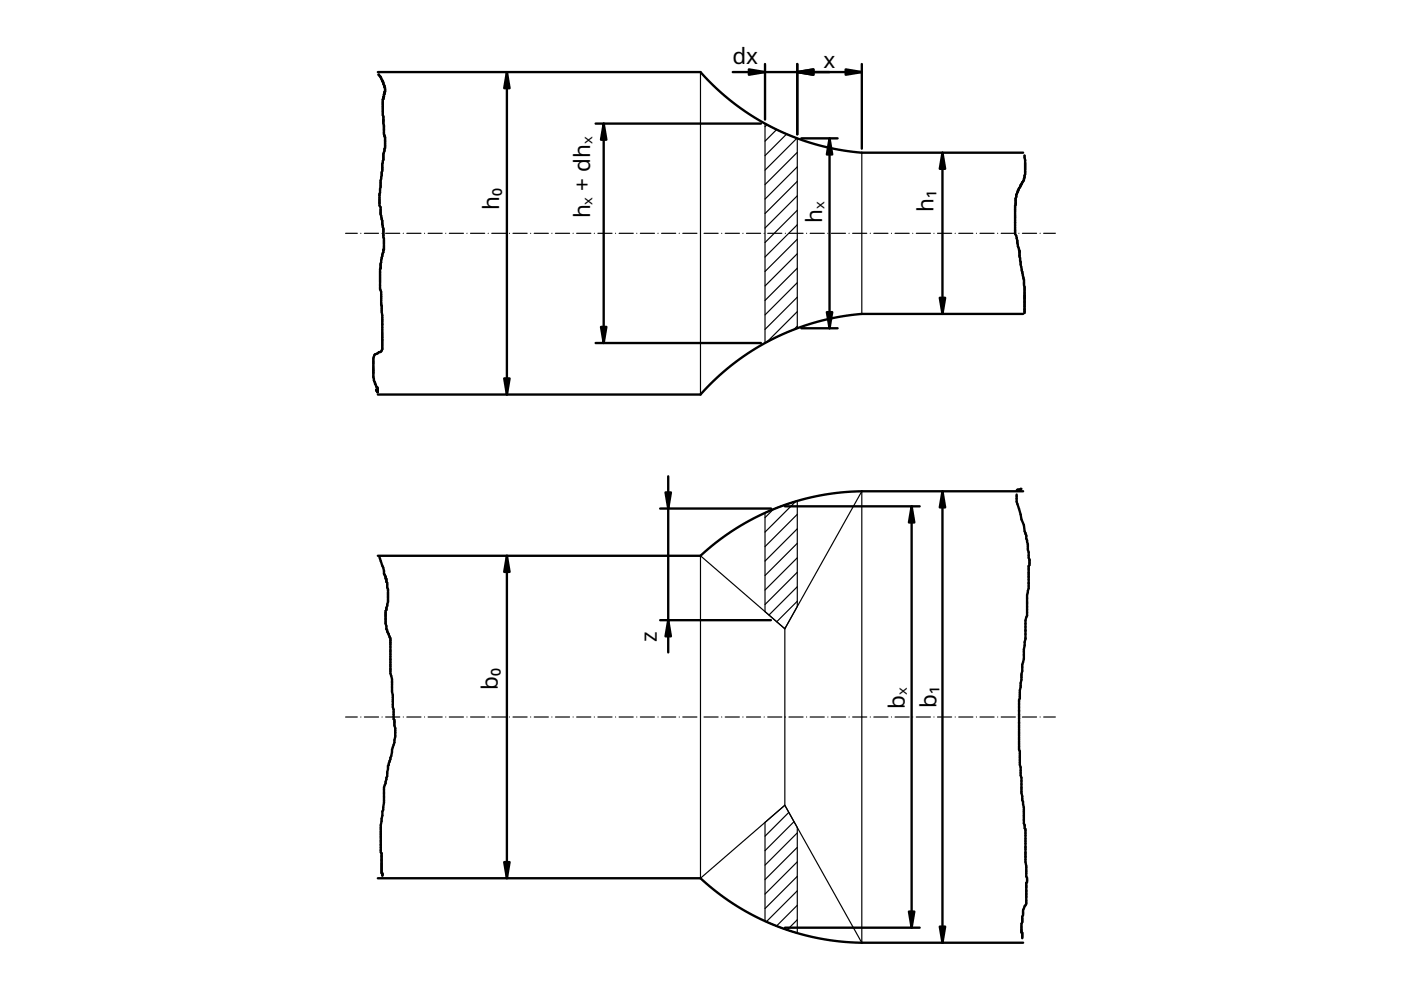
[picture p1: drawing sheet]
<svg xmlns="http://www.w3.org/2000/svg" width="297mm" height="210mm" viewBox="0 0 297 210" stroke-linecap="round" stroke-linejoin="round" font-family="sans-serif">
<defs><g id="words">
<g font-size="4.8">
<text x="155.3" y="13.7">dx</text>
<text x="174.6" y="14.4">x</text>
<text x="105.8" y="44.5" transform="rotate(-90 105.8 44.5)">h₀</text>
<text x="125.1" y="46.3" transform="rotate(-90 125.1 46.3)">hₓ + dhₓ</text>
<text x="174.3" y="47.3" transform="rotate(-90 174.3 47.3)">hₓ</text>
<text x="197.9" y="44.9" transform="rotate(-90 197.9 44.9)">h₁</text>
<text x="139.3" y="136.1" transform="rotate(-90 139.3 136.1)">z</text>
<text x="105.5" y="146.3" transform="rotate(-90 105.5 146.3)">b₀</text>
<text x="191.8" y="150.4" transform="rotate(-90 191.8 150.4)">bₓ</text>
<text x="198.6" y="150.2" transform="rotate(-90 198.6 150.2)">b₁</text>
</g>
</g></defs>
<g fill="none" stroke="#000" stroke-width=".25">
<path d="M148.5 15.3v68.4M162.2 26.2l3.4 1.7 3.4 1.4v40.3l-3.4 1.4-3.4 1.7zM162.6 26.4l-.4 .5M164.7 27.5l-2.5 2.4M166.8 28.4l-4.6 4.6M169 29.3l-6.8 6.8M169 38.4l-6.8 6.9M169 35.4l-6.8 6.8M169 32.3l-6.8 6.8M182.7 32.4v34.2M73.3 49.5h2.5M76.5 49.5h.1"/>
<path d="M77.3 49.5h3M81 49.5h.1M81.8 49.5h3M85.5 49.5h.1M86.3 49.5h3M90 49.5h.1M90.8 49.5h3M94.5 49.5h.1M95.3 49.5h3M99 49.5h.1M99.8 49.5h3M103.5 49.5h.1"/>
<path d="M104.3 49.5h3M108 49.5h.1M108.8 49.5h3M112.5 49.5h.1M113.3 49.5h3M117 49.5h.1M117.8 49.5h3M121.5 49.5h.1M122.3 49.5h3M126 49.5h.1M126.8 49.5h3M130.5 49.5h.1"/>
<path d="M131.3 49.5h3M135 49.5h.1M135.8 49.5h3M139.5 49.5h.1M140.3 49.5h3M144 49.5h.1M144.8 49.5h3M148.5 49.5h.1M149.3 49.5h3M153 49.5h.1M153.8 49.5h3M157.5 49.5h.1"/>
<path d="M158.3 49.5h3M162 49.5h.1M162.8 49.5h3M166.5 49.5h.1M167.3 49.5h3M169 59.9l-6.8 6.9M169 56.9l-6.8 6.8M169 53.8l-6.8 6.8M169 50.7l-6.8 6.9M169 47.7l-6.8 6.8M169 44.6l-6.8 6.8M169 41.5l-6.8 6.9"/>
<path d="M171 49.5h.1M171.8 49.5h3M175.5 49.5h.1M176.3 49.5h3M180 49.5h.1M180.8 49.5h3M184.5 49.5h.1M185.3 49.5h3M189 49.5h.1M189.8 49.5h3M193.5 49.5h.1M194.3 49.5h3"/>
<path d="M198 49.5h.1M198.8 49.5h3M202.5 49.5h.1M203.3 49.5h3M207 49.5h.1M207.8 49.5h3M211.5 49.5h.1M212.3 49.5h3M216 49.5h.1M216.8 49.5h3M220.5 49.5h.1M221.3 49.5h2.5"/>
<path d="M169 69.1l-.7 .8M169 66.1l-6.4 6.4M169 63l-6.8 6.8M164 108l-1.8 1.8M168.7 106.3l-6.5 6.5M169 118.3l-6.8 6.8M169 115.2l-6.8 6.8M169 112.1l-6.8 6.9M169 109.1l-6.8 6.8M166.4 133.3l-17.9-15.5v68.4l17.9-15.5M166.4 133.3l16.3-29.1v95.7l-16.3-29.2M166.4 133.3v37.4"/>
<path d="M166.6 133l-.3 .3M169 128.6v-22.4l-3.5 1.2-3.3 1.3v21M169 127.5l-4.3 4.3M169 124.4l-6 6M169 121.3l-6.8 6.9M73.3 152h2.5M76.5 152h.1M77.3 152h3M81 152h.1M81.8 152h3M85.5 152h.1M86.3 152h3"/>
<path d="M90 152h.1M90.8 152h3M94.5 152h.1M95.3 152h3M99 152h.1M99.8 152h3M103.5 152h.1M104.3 152h3M108 152h.1M108.8 152h3M112.5 152h.1M113.3 152h3"/>
<path d="M117 152h.1M117.8 152h3M121.5 152h.1M122.3 152h3M126 152h.1M126.8 152h3M130.5 152h.1M131.3 152h3M135 152h.1M135.8 152h3M139.5 152h.1M140.3 152h3"/>
<path d="M144 152h.1M144.8 152h3M148.5 152h.1M149.3 152h3M153 152h.1M153.8 152h3M157.5 152h.1M158.3 152h3M162 152h.1M162.8 152h3M166.5 152h.1M167.3 152h3"/>
<path d="M171 152h.1M171.8 152h3M175.5 152h.1M176.3 152h3M180 152h.1M180.8 152h3M184.5 152h.1M185.3 152h3M189 152h.1M189.8 152h3M193.5 152h.1M194.3 152h3"/>
<path d="M198 152h.1M198.8 152h3M202.5 152h.1M203.3 152h3M207 152h.1M207.8 152h3M211.5 152h.1M212.3 152h3M216 152h.1M216.8 152h3M220.5 152h.1M221.3 152h2.5"/>
<path d="M162.2 174.4v20.9l3.3 1.4 3.5 1.1v-22.4M167.2 172.2l-5 5.1M168.3 174.2l-6.1 6.2M169 179.7l-6.8 6.8M169 176.6l-6.8 6.8M169 195l-2.1 2.2M169 191.9l-4.4 4.4M169 188.9l-6.5 6.5M169 185.8l-6.8 6.8M169 182.7l-6.8 6.9"/>
</g>
<g fill="none" stroke="#000" stroke-width=".5">
<path d="M80.1 15.3h68.4l2.7 2.8 2.8 2.5 3 2.3 3.3 2.2 3.4 1.9 3.5 1.6 3.5 1.3 3.8 1.1 4 .9 4.2 .5h34.2M80.2 15.8l.6 .7 .8 2.2v.8l-.2 .5-.1 1h-.1v3.4l.2 2.2v1.9l.2 .6v2.3l-.3 1.2v1.3l-.3 .8v1.6l-.3 2v1.4l-.2 1.4v2.5l.2 .3v1.6l.6 2.9 .1 2.2v2.3h-.1v.6l-.3 .5-.4 3.1v4.2l.2 .6v2.7l.2 2.3v7.2l-.2 .4-1.4 .7-.2 .8v4l.3 1.4 .2 .6 .4 .3v.9l-.4-.4v-.2M107.5 15.3v68.4M155.4 15.3h27.3M162.2 13.6v11.8M169 13.6v14.9M182.7 13.6v17.9M126.3 26.2h35M128 26.2v46.5M169.9 29.3h7.7M175.9 29.3v40.3M199.8 32.4v34.2"/>
<path d="M217.2 32.9l.1 1-.1 3.8-1.7 3.6-.3 2.3v6l.3 .4 .3 2.2 .4 1 .2 2.9 .7 3.2 .1 7.1M126.3 72.7h35M169.9 69.6h7.7M216.9 66.6h-34.2l-4.2 .5-4 .8-3.8 1.1-3.5 1.3-3.5 1.6-3.4 1.9-3.3 2.2-3 2.3-2.8 2.5-2.7 2.9h-68.4M80.4 117.9a8.9 8.9 0 0 1 1 3.8l.4 .5v.5h.1l.2 1.9 .2 .3v2.7l-.4 1.7-.1 .2v2.7l.3 1.7 .7 1.4v7.5l.3 1.2v2.7l.2 .7v2.5l.2 .5 .1 3.4a8.2 8.2 0 0 1-.5 5.1l-.3 2.1-.5 1.3-.2 2.3-.7 2.3v3.3l-.7 4.7v5.8l.2 .2v4.2h.2v.6M107.5 117.8v68.4M140 107.8h23.5M141.7 101v37.3M166.4 107.4h28.6M193.3 107.4v89.3M199.8 104.2v95.7M215.5 104.8v1.6l1.1 3.7 .5 1.2 .1 1.4 .4 .8v.7l.3 1.2 .2 2.9 .2 .3v1.2l-.2 .2v4.8l-.3 1.3v4.4l-.4 1.1v3.9l-.3 2.2v2l-.4 1.2-.1 3.2-.4 2.3v1.7l-.1 .3v10.5l.1 .4v2.9l.4 2.7v3.2l.5 3.1v3.4l.1 .3v.7l.2 .2v7l.2 .8v2.2l.2 .4v.8l-.2 .2v4.4l-.2 .4a3.2 3.2 0 0 0-.5 2l-.2 .3v1.2l-.1 .4 .1 3"/>
<path d="M216.6 103.7h-.2v.1h-.7v.2h-.2M216.9 104.2h-34.6l-4.5 .3-4.4 .6-3.5 .9-3.4 1-3.3 1.3-3.1 1.5-3.2 1.7-3 2-2.7 2-2.7 2.3h-68.4M140 131.5h23.4M80.1 186.2h68.4l2.7 2.3 2.9 2.2 2.8 1.8 3.2 1.8 3.2 1.5 3.2 1.2 3.4 1.1 3.5 .8 4.4 .7 4.5 .3h34.6M166.4 196.7h28.6"/>
</g>
<g fill="#000">
<path d="M107.5 15.3l.5 3.4h-1.1zM158.8 14.7l3.4 .6-3.4 .6zM169 15.3l3.5-.6v1.2zM179.3 14.7l3.4 .6-3.4 .6zM128 26.2l.6 3.4h-1.2zM175.9 29.3l.5 3.5h-1.1zM199.8 32.4l.6 3.4h-1.1zM127.4 69.3h1.2l-.6 3.4zM175.3 66.2h1.1l-.5 3.4zM199.3 63.1h1.1l-.6 3.5zM106.9 80.2h1.1l-.5 3.5zM107.5 117.8l.5 3.5h-1.1z"/>
<path d="M141.1 104.4h1.1l-.5 3.4zM193.3 107.4l.6 3.4h-1.2zM199.8 104.2l.6 3.4h-1.1zM141.7 131.5l.5 3.4h-1.1zM106.9 182.8h1.1l-.5 3.4zM192.7 193.3h1.2l-.6 3.4zM199.3 196.5h1.1l-.6 3.4z"/>
</g>
<g fill="#000" stroke="#000" stroke-width=".5">
<path d="M107.5 15.3l.5 3.4h-1.1zM158.8 14.7l3.4 .6-3.4 .6zM169 15.3l3.5-.6v1.2zM179.3 14.7l3.4 .6-3.4 .6zM128 26.2l.6 3.4h-1.2zM175.9 29.3l.5 3.5h-1.1zM199.8 32.4l.6 3.4h-1.1zM127.4 69.3h1.2l-.6 3.4zM175.3 66.2h1.1l-.5 3.4zM199.3 63.1h1.1l-.6 3.5zM106.9 80.2h1.1l-.5 3.5zM107.5 117.8l.5 3.5h-1.1z"/>
<path d="M141.1 104.4h1.1l-.5 3.4zM193.3 107.4l.6 3.4h-1.2zM199.8 104.2l.6 3.4h-1.1zM141.7 131.5l.5 3.4h-1.1zM106.9 182.8h1.1l-.5 3.4zM192.7 193.3h1.2l-.6 3.4zM199.3 196.5h1.1l-.6 3.4z"/>
</g>
<use href="#words"/>
</svg>
